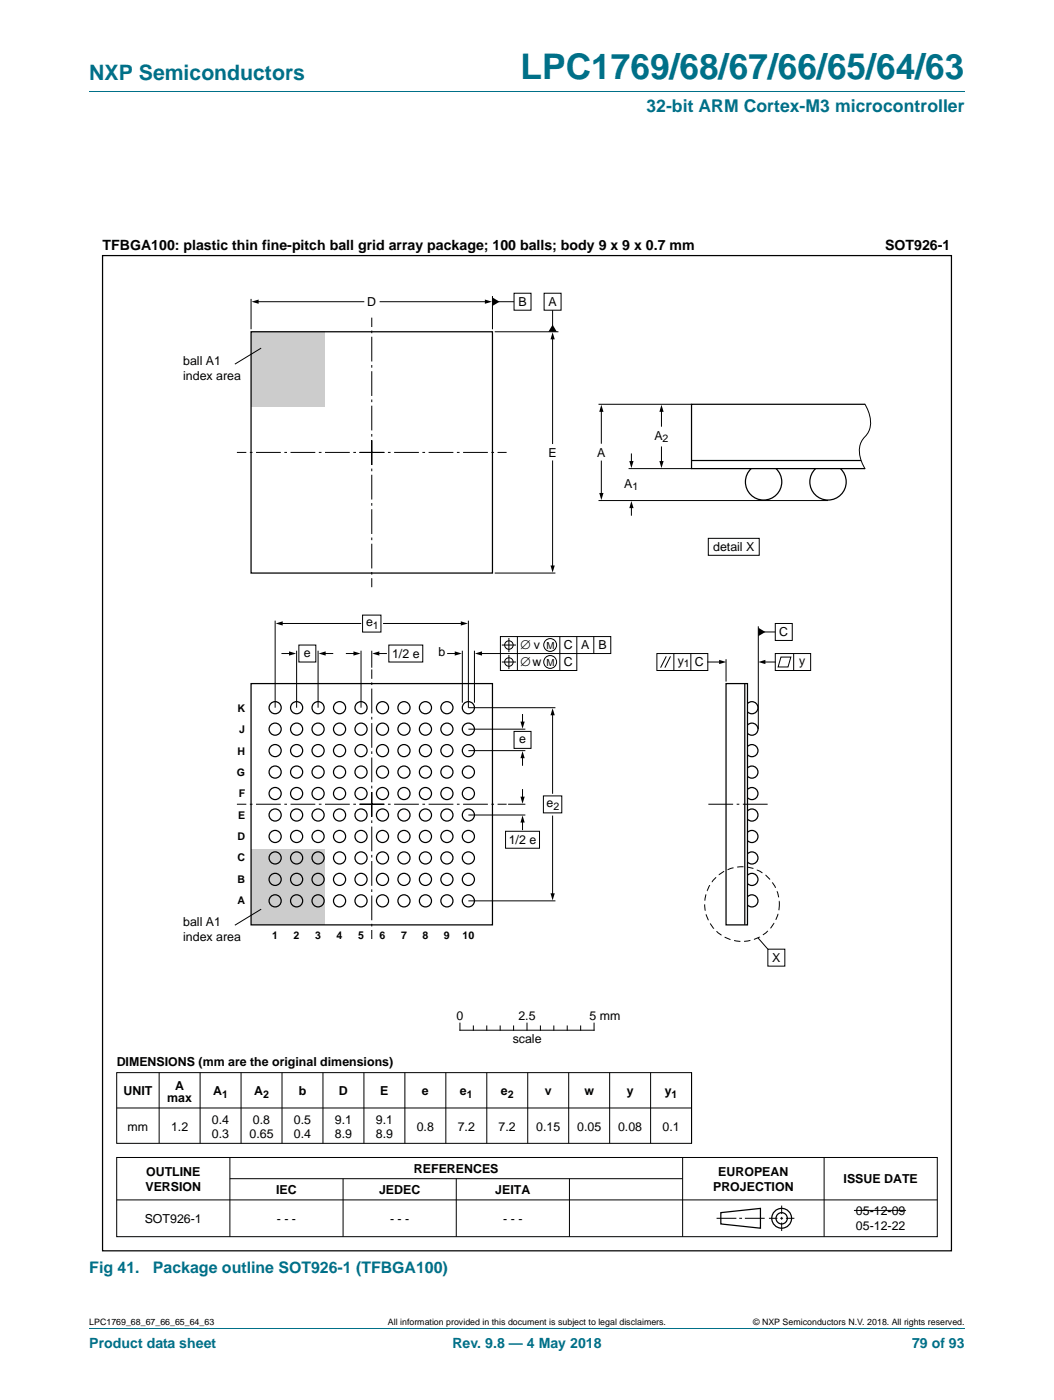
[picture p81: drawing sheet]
<svg xmlns="http://www.w3.org/2000/svg" width="210mm" height="279mm" viewBox="0 0 210 279" stroke-linecap="round" stroke-linejoin="round" font-family="sans-serif">
<defs><g id="words">
<text font-size="7" fill="#007088" x="103.8" y="15.8">LPC1769/68/67/66/65/64/63</text>
<text font-size="4.2" fill="#007088" x="17.8" y="16">NXP Semiconductors</text>
<text font-size="3.5" fill="#007088" x="129" y="22.3">32-bit ARM Cortex-M3 microcontroller</text>
<g font-size="3.2" fill="#007088">
<text x="17.8" y="254">Fig 41.</text>
<text x="30.5" y="254">Package outline SOT926-1 (TFBGA100)</text>
</g>
<g font-size="2.8">
<text x="20.5" y="49.8">TFBGA100: plastic thin fine-pitch ball grid array package; 100 balls; body 9 x 9 x 0.7 mm</text>
<text x="176.6" y="49.8">SOT926-1</text>
</g>
<g font-size="2.8" fill="#007088">
<text x="17.8" y="269.1">Product data sheet</text>
<text x="90.3" y="269.1">Rev. 9.8 — 4 May 2018</text>
<text x="181.9" y="269.1">79 of 93</text>
</g>
<g font-size="2.5">
<text x="73.3" y="61.1">D</text>
<text x="103.4" y="61.1">B</text>
<text x="109.4" y="61.1">A</text>
<text x="36.5" y="72.8">ball A1</text>
<text x="36.5" y="75.8">index area</text>
<text x="130.5" y="87.7">A</text>
<text x="109.4" y="91.2">E</text>
<text x="119.1" y="91.2">A</text>
<text x="124.5" y="97.3">A</text>
<text x="142.3" y="110">detail X</text>
<text x="73" y="125">e</text>
<text x="60.6" y="131.1">e</text>
<text x="78.2" y="131.3">1/2 e</text>
<text x="87.5" y="131">b</text>
<text x="103.8" y="129.6">∅ v</text>
<text x="112.5" y="129.6">C</text>
<text x="115.9" y="129.6">A</text>
<text x="119.4" y="129.6">B</text>
<text x="155.5" y="127">C</text>
<text x="103.8" y="133">∅w</text>
<text x="112.5" y="133">C</text>
<text x="135.2" y="132.7">y</text>
<text x="138.6" y="133">C</text>
<text x="159.4" y="132.7">y</text>
<text x="103.5" y="148.3">e</text>
<text x="109" y="161.1">e</text>
<text x="101.5" y="168.4">1/2 e</text>
<text x="36.5" y="184.8">ball A1</text>
<text x="36.5" y="187.8">index area</text>
<text x="154" y="192">X</text>
<text x="91.1" y="203.6">0</text>
<text x="103.4" y="203.6">2.5</text>
<text x="117.6" y="203.6">5 mm</text>
<text x="102.3" y="208.1">scale</text>
<text x="23.3" y="212.7">DIMENSIONS (mm are the original dimensions)</text>
<text x="24.6" y="218.6">UNIT</text>
<text x="33.4" y="219.9">max</text>
<text x="34.9" y="217.5">A</text>
<text x="42.5" y="218.6">A</text>
<text x="50.7" y="218.6">A</text>
<text x="59.6" y="218.6">b</text>
<text x="67.6" y="218.6">D</text>
<text x="75.9" y="218.6">E</text>
<text x="84.2" y="218.6">e</text>
<text x="91.7" y="218.6">e</text>
<text x="99.9" y="218.6">e</text>
<text x="108.7" y="218.6">v</text>
<text x="116.6" y="218.6">w</text>
<text x="125" y="218.6">y</text>
<text x="132.6" y="218.6">y</text>
<text x="25.5" y="225.6">mm</text>
<text x="34.1" y="225.6">1.2</text>
<text x="42.3" y="224.2">0.4</text>
<text x="42.3" y="227.1">0.3</text>
<text x="49.8" y="227.1">0.65</text>
<text x="50.5" y="224.2">0.8</text>
<text x="58.6" y="224.2">0.5</text>
<text x="58.6" y="227.1">0.4</text>
<text x="66.8" y="224.2">9.1</text>
<text x="66.8" y="227.1">8.9</text>
<text x="75" y="224.2">9.1</text>
<text x="75" y="227.1">8.9</text>
<text x="83.1" y="225.6">0.8</text>
<text x="91.3" y="225.6">7.2</text>
<text x="99.5" y="225.6">7.2</text>
<text x="107" y="225.6">0.15</text>
<text x="115.1" y="225.6">0.05</text>
<text x="123.3" y="225.6">0.08</text>
<text x="132.2" y="225.6">0.1</text>
<text x="29" y="237.7">VERSION</text>
<text x="29.1" y="234.7">OUTLINE</text>
<text x="55.1" y="238.3">IEC</text>
<text x="75.6" y="238.3">JEDEC</text>
<text x="82.6" y="234.1">REFERENCES</text>
<text x="98.8" y="238.3">JEITA</text>
<text x="142.3" y="237.7">PROJECTION</text>
<text x="143.3" y="234.7">EUROPEAN</text>
<text x="168.3" y="236.1">ISSUE DATE</text>
<text x="28.9" y="244">SOT926-1</text>
<text x="55.2" y="244">- - -</text>
<text x="77.8" y="244">- - -</text>
<text x="100.4" y="244">- - -</text>
<text x="170.7" y="242.4">05-12-09</text>
<text x="170.7" y="245.4">05-12-22</text>
</g>
<g font-size="2.1">
<text x="132.2" y="88.2">2</text>
<text x="126.2" y="97.8">1</text>
<text x="74.4" y="125.5">1</text>
<text x="136.4" y="133.2">1</text>
<text x="47.4" y="142.1">K</text>
<text x="47.7" y="146.3">J</text>
<text x="47.3" y="154.8">G</text>
<text x="47.4" y="150.6">H</text>
<text x="47.6" y="159.1">F</text>
<text x="110.4" y="161.6">2</text>
<text x="47.4" y="167.6">D</text>
<text x="47.5" y="163.4">E</text>
<text x="47.4" y="171.9">C</text>
<text x="47.4" y="176.2">B</text>
<text x="47.4" y="180.4">A</text>
<text x="54.3" y="187.3">1</text>
<text x="58.6" y="187.3">2</text>
<text x="62.9" y="187.3">3</text>
<text x="67.1" y="187.3">4</text>
<text x="71.4" y="187.3">5</text>
<text x="75.7" y="187.3">6</text>
<text x="80" y="187.3">7</text>
<text x="84.3" y="187.3">8</text>
<text x="88.6" y="187.3">9</text>
<text x="92.3" y="187.3">10</text>
<text x="44.3" y="219.1">1</text>
<text x="52.5" y="219.1">2</text>
<text x="93.1" y="219.1">1</text>
<text x="101.3" y="219.1">2</text>
<text x="134" y="219.1">1</text>
</g>
<g font-size="1.9">
<text x="109" y="129.4">M</text>
<text x="109" y="132.8">M</text>
</g>
<g font-size="1.8">
<text x="17.8" y="264.5">LPC1769_68_67_66_65_64_63</text>
<text x="77.4" y="264.5">All information provided in this document is subject to legal disclaimers.</text>
<text x="150.2" y="264.5">© NXP Semiconductors N.V. 2018. All rights reserved.</text>
</g>
</g></defs>
<path d="M17.8 18.2h174.6M17.8 265.1h174.6" fill="none" stroke="#007088" stroke-width=".2"/>
<g fill="none" stroke="#000" stroke-width=".2">
<path d="M56.1 124.4h15.9M56.2 130.4h1.7M59.6 128.7h3.4v3.4h-3.4zM64.7 130.4h1.7M69.1 130.4h1.7M72.3 122.8h3.7v3.3h-3.7zM75.4 130.4h1.7M76.5 124.4h15.7M77.6 128.7h6.7v3.4h-6.7zM89.3 130.4h1.7M99.8 127h22v3.4h-22zM100.1 128.7h2.8"/>
<path d="M100.1 132.1h2.8M101.5 127.3v2.8M101.5 130.7v2.8M103.2 127v6.8M111.7 127v6.8M115.1 127v6.8h-15.3v-3.4h-3.9M118.5 127v3.4M102.5 146h3.4v3.4h-3.4zM104.2 142.6v1.7M104.2 151v1.7M104.2 157.6v1.7M108.4 158.8h3.7v3.4h-3.7z"/>
<path d="M110.2 142.5v15.8M100.8 165.9h6.8v3.4h-6.8zM104.2 163.9v1.7M110.2 162.9v15.7M23.3 214.1h114.7v14.1h-114.7zM31.7 214.1v14M39.9 214.1v14.1M48.1 214.1v14.1M56.3 214.1v14.1M64.4 214.1v14.1M72.6 214.1v14.1M80.8 214.1v14.1"/>
<path d="M88.9 214.1v14.1M91.8 204.2v1.4h26.7v-1.4M94.4 204.8v.8M97.1 204.8v.8M97.1 214.1v14.1M99.8 204.8v.8M102.5 204.8v.8M105.1 204.2v1.4M105.3 214.1v14.1M107.8 204.8v.8M110.5 204.8v.8M113.2 204.8v.8"/>
<path d="M113.4 214.1v14.1M115.8 204.8v.8M121.6 214.1v14.1M129.8 214.1v14.1M138 214.1v14.1M23.3 239.5h163.7M23.3 221.1h114.7M23.3 231h163.7v15.8h-163.7zM45.9 231v15.8M45.9 235.2h90.3M68.4 235.2v11.6M91 235.2v11.6"/>
<path d="M113.6 235.2v11.6M136.2 231v15.8M164.4 231v15.8M142.9 243.1h4M147.5 243.1h.5M148.6 243.1h3.9M153.4 243.1h1.7M155.6 243.1h.6M155.9 242.9v.5M155.9 240.6v1.7M155.9 244v1.7M156.8 243.1h1.7"/>
<path d="M180.7 241.6h-10.4"/>
<circle cx="101.5" cy="128.7" r=".85"/>
<circle cx="101.5" cy="132.1" r=".85"/>
<circle cx="109.7" cy="128.7" r="1.28"/>
<circle cx="109.7" cy="132.1" r="1.28"/>
</g>
<g fill="none" stroke="#000" stroke-width=".25">
<path d="M20.5 51h169.3v198.6h-169.3zM143.8 242l7.9-.8v3.9l-7.9-.8z"/>
<circle cx="155.9" cy="243.1" r="1.98"/>
<circle cx="155.9" cy="243.1" r="1.13"/>
</g>
<g fill="#000">
<path d="M55 124.4l1.4-.4v.8zM57.7 130l1.4 .4-1.4 .4zM63.6 130.4l1.4-.4v.8zM70.5 130l1.4 .4-1.4 .4zM74.3 130.4l1.4-.4v.8zM90.7 130l1.4 .4-1.4 .4zM91.9 124l1.4 .4-1.4 .4zM94.7 130.4l1.5-.4v.8zM103.8 159h.9l-.5 1.4zM103.8 144h.9l-.5 1.4zM104.2 149.9l.5 1.4h-.9zM110.2 141.3l.5 1.4h-.9z"/>
<path d="M104.2 162.7l.5 1.5h-.9zM109.8 178.3h.9l-.5 1.4z"/>
</g>
<path d="M50.1 169.6h14.6v15h-14.6z" fill="#ccc"/>
<g fill="none" stroke="#000" stroke-width=".2">
<path d="M54.9 123.9v17.3M59.2 129.9v11.3M63.5 129.9v11.3M72 129.9v11.3M74.2 129.9v3.4M92.2 129.9v10.3M93.4 123.9v17.3h17.4M94.6 129.9v10.3M93.4 145.5h11.4M93.4 149.8h11.4M93.4 162.7h11.4M93.4 179.8h17.4"/>
<path d="M101.4 160.5h3.4M52.1 181.4l-5.2 3.2"/>
</g>
<path d="M74.2 158.1v29.3M71.7 160.5h29.4M74.2 163v-29.4M76.7 160.5h-29.4" fill="none" stroke="#000" stroke-width=".2" stroke-dasharray="4.9 .7 .5 .7" stroke-linecap="butt"/>
<g fill="none" stroke="#000" stroke-width=".25">
<path d="M50.1 136.4h48.1v48.2h-48.1z"/>
<circle cx="54.9" cy="149.8" r="1.21"/>
<circle cx="54.9" cy="145.5" r="1.21"/>
<circle cx="54.9" cy="158.4" r="1.21"/>
<circle cx="54.9" cy="141.2" r="1.21"/>
<circle cx="54.9" cy="154.1" r="1.21"/>
<circle cx="59.2" cy="149.8" r="1.21"/>
<circle cx="59.2" cy="158.4" r="1.21"/>
<circle cx="59.2" cy="145.5" r="1.21"/>
<circle cx="59.2" cy="141.2" r="1.21"/>
<circle cx="59.2" cy="154.1" r="1.21"/>
<circle cx="63.5" cy="149.8" r="1.21"/>
<circle cx="63.5" cy="145.5" r="1.21"/>
<circle cx="63.5" cy="158.4" r="1.21"/>
<circle cx="63.5" cy="141.2" r="1.21"/>
<circle cx="63.5" cy="154.1" r="1.21"/>
<circle cx="67.7" cy="149.8" r="1.21"/>
<circle cx="67.7" cy="158.4" r="1.21"/>
<circle cx="67.7" cy="145.5" r="1.21"/>
<circle cx="67.7" cy="141.2" r="1.21"/>
<circle cx="67.7" cy="154.1" r="1.21"/>
<circle cx="72" cy="149.8" r="1.21"/>
<circle cx="72" cy="145.5" r="1.21"/>
<circle cx="72" cy="158.4" r="1.21"/>
<circle cx="72" cy="141.2" r="1.21"/>
<circle cx="72" cy="154.1" r="1.21"/>
<circle cx="76.3" cy="149.8" r="1.21"/>
<circle cx="76.3" cy="158.4" r="1.21"/>
<circle cx="76.3" cy="145.5" r="1.21"/>
<circle cx="76.3" cy="141.2" r="1.21"/>
<circle cx="76.3" cy="154.1" r="1.21"/>
<circle cx="80.6" cy="149.8" r="1.21"/>
<circle cx="80.6" cy="145.5" r="1.21"/>
<circle cx="80.6" cy="158.4" r="1.21"/>
<circle cx="80.6" cy="141.2" r="1.21"/>
<circle cx="80.6" cy="154.1" r="1.21"/>
<circle cx="84.9" cy="149.8" r="1.21"/>
<circle cx="84.9" cy="158.4" r="1.21"/>
<circle cx="84.9" cy="145.5" r="1.21"/>
<circle cx="84.9" cy="141.2" r="1.21"/>
<circle cx="84.9" cy="154.1" r="1.21"/>
<circle cx="89.2" cy="149.8" r="1.21"/>
<circle cx="89.2" cy="158.4" r="1.21"/>
<circle cx="89.2" cy="145.5" r="1.21"/>
<circle cx="89.2" cy="141.2" r="1.21"/>
<circle cx="89.2" cy="154.1" r="1.21"/>
<circle cx="93.4" cy="149.8" r="1.21"/>
<circle cx="93.4" cy="145.5" r="1.21"/>
<circle cx="93.4" cy="158.4" r="1.21"/>
<circle cx="93.4" cy="141.2" r="1.21"/>
<circle cx="93.4" cy="154.1" r="1.21"/>
<circle cx="54.9" cy="179.8" r="1.21"/>
<circle cx="54.9" cy="166.9" r="1.21"/>
<circle cx="54.9" cy="162.7" r="1.21"/>
<circle cx="54.9" cy="175.5" r="1.21"/>
<circle cx="54.9" cy="171.2" r="1.21"/>
<circle cx="59.2" cy="179.8" r="1.21"/>
<circle cx="59.2" cy="166.9" r="1.21"/>
<circle cx="59.2" cy="162.7" r="1.21"/>
<circle cx="59.2" cy="175.5" r="1.21"/>
<circle cx="59.2" cy="171.2" r="1.21"/>
<circle cx="63.5" cy="179.8" r="1.21"/>
<circle cx="63.5" cy="166.9" r="1.21"/>
<circle cx="63.5" cy="162.7" r="1.21"/>
<circle cx="63.5" cy="175.5" r="1.21"/>
<circle cx="63.5" cy="171.2" r="1.21"/>
<circle cx="67.7" cy="179.8" r="1.21"/>
<circle cx="67.7" cy="166.9" r="1.21"/>
<circle cx="67.7" cy="162.7" r="1.21"/>
<circle cx="67.7" cy="175.5" r="1.21"/>
<circle cx="67.7" cy="171.2" r="1.21"/>
<circle cx="72" cy="179.8" r="1.21"/>
<circle cx="72" cy="166.9" r="1.21"/>
<circle cx="72" cy="162.7" r="1.21"/>
<circle cx="72" cy="175.5" r="1.21"/>
<circle cx="72" cy="171.2" r="1.21"/>
<circle cx="76.3" cy="179.8" r="1.21"/>
<circle cx="76.3" cy="166.9" r="1.21"/>
<circle cx="76.3" cy="162.7" r="1.21"/>
<circle cx="76.3" cy="175.5" r="1.21"/>
<circle cx="76.3" cy="171.2" r="1.21"/>
<circle cx="80.6" cy="179.8" r="1.21"/>
<circle cx="80.6" cy="166.9" r="1.21"/>
<circle cx="80.6" cy="162.7" r="1.21"/>
<circle cx="80.6" cy="175.5" r="1.21"/>
<circle cx="80.6" cy="171.2" r="1.21"/>
<circle cx="84.9" cy="179.8" r="1.21"/>
<circle cx="84.9" cy="166.9" r="1.21"/>
<circle cx="84.9" cy="162.7" r="1.21"/>
<circle cx="84.9" cy="175.5" r="1.21"/>
<circle cx="84.9" cy="171.2" r="1.21"/>
<circle cx="89.2" cy="179.8" r="1.21"/>
<circle cx="89.2" cy="166.9" r="1.21"/>
<circle cx="89.2" cy="162.7" r="1.21"/>
<circle cx="89.2" cy="175.5" r="1.21"/>
<circle cx="89.2" cy="171.2" r="1.21"/>
<circle cx="93.4" cy="179.8" r="1.21"/>
<circle cx="93.4" cy="166.9" r="1.21"/>
<circle cx="93.4" cy="162.7" r="1.21"/>
<circle cx="93.4" cy="175.5" r="1.21"/>
<circle cx="93.4" cy="171.2" r="1.21"/>
</g>
<path d="M50.1 66.2h14.6v15h-14.6z" fill="#ccc"/>
<g fill="none" stroke="#000" stroke-width=".2">
<path d="M50.1 59.7v6M98.2 59.1v6.6M102.5 58.5h3.4v3.4h-3.4zM108.5 58.5h3.4v3.4h-3.4zM51.3 60.2h21.3M52.1 69.5l-5.2 3.2M75.8 60.2h21.2M98.7 66.2h12.7M99.4 60.2h3.1M110.2 61.9v3.2M110.2 67.4v21.1M110.2 92v21.1"/>
<path d="M119.4 80.7h18.5M119.4 99.9h45.8M120 81.9v6.6M120 92v6.7M125.4 93.5h12.5M126 90.6v1.7M132 81.9v3.2M132 89.2v3.1M172.5 80.7a6.3 6.3 0 0 1 .7 5.6l-.7 .9a4.8 4.8 0 0 0-.2 5.8l.2 .5M98.7 114.4h12.1M126 101.1v1.7M141.3 107.4h10.2v3.4h-10.2z"/>
<path d="M131 130.4h10.2v3.4h-10.2zM132.9 131l-1.1 2.2M133.8 131l-1.2 2.2M134.4 130.4v3.4M137.8 130.4v3.4M141.2 132.1h2.5M144.8 131.6v4.4M151.3 125v20.5M152.4 132.1h2.3M152.4 126.1h2.3M154.7 124.4h3.3v3.4h-3.3zM154.7 130.4h7v3.4h-7z"/>
<path d="M155.8 131.1h2l-.6 2h-2zM158.3 130.4v3.4M151.2 187.2l2 2.2M153.2 189.4h3.4v3.4h-3.4z"/>
</g>
<g fill="#000">
<path d="M50.2 60.2l1.4-.4v.8zM96.7 59.8l1.4 .4-1.4 .4zM98.2 59.4l1.4 .8-1.4 .9zM110.2 64.8l.9 1.4h-1.7zM110.2 66.3l.5 1.4h-.9zM120 80.8l.4 1.4h-.9zM119.5 98.4h.9l-.4 1.4zM125.5 92h.9l-.4 1.4zM132 80.8l.4 1.4h-.9zM131.5 92h.9l-.4 1.4zM109.8 112.9h.9l-.5 1.4zM126 100l.4 1.4h-.9z"/>
<path d="M143.5 131.7l1.4 .4-1.4 .4zM151.3 125.3l1.4 .8-1.4 .9zM151.3 132.1l1.4-.4v.8z"/>
</g>
<path d="M71.7 90.3h29.4M74.2 87.9v29.3M74.2 92.8v-29.4M76.7 90.3h-29.4M141.3 160.5h11.8" fill="none" stroke="#000" stroke-width=".2" stroke-dasharray="4.9 .7 .5 .7" stroke-linecap="butt"/>
<g fill="none" stroke="#000" stroke-width=".25">
<path d="M50.1 66.2h48.1v48.2h-48.1zM138 91.9h33.8M154.8 93.5a3.6 3.6 0 0 1 .1 5.2 3.6 3.6 0 0 1-5.2 0 3.6 3.6 0 0 1 .1-5.2M167.7 93.5a3.6 3.6 0 0 1 .1 5.2 3.6 3.6 0 0 1-5.2 0 3.6 3.6 0 0 1 .1-5.2M172.5 80.7h-34.6v12.8h34.6M144.8 136.4h4.3v48.2h-4.3zM148.6 136.4v48.2M149.1 140.4a1.21 1.21 0 0 1 1.7 0 1.21 1.21 0 0 1 0 1.7 1.21 1.21 0 0 1-1.7 0M149.1 144.7a1.21 1.21 0 0 1 1.7-.1 1.21 1.21 0 0 1 .1 1.8 1.21 1.21 0 0 1-1.8 0M149.1 149a1.21 1.21 0 0 1 1.7-.1 1.21 1.21 0 0 1 0 1.8 1.21 1.21 0 0 1-1.7-.1M149.1 153.3a1.21 1.21 0 0 1 1.7-.1 1.21 1.21 0 0 1 0 1.8 1.21 1.21 0 0 1-1.7-.1M149.1 157.5a1.21 1.21 0 0 1 1.7 0 1.21 1.21 0 0 1 0 1.7 1.21 1.21 0 0 1-1.7 0"/>
<path d="M149.1 161.8a1.21 1.21 0 0 1 1.7 0 1.21 1.21 0 0 1 0 1.7 1.21 1.21 0 0 1-1.7 0M149.1 166.1a1.21 1.21 0 0 1 1.7 0 1.21 1.21 0 0 1 0 1.7 1.21 1.21 0 0 1-1.7 0M149.1 170.4a1.21 1.21 0 0 1 1.7 0 1.21 1.21 0 0 1 0 1.7 1.21 1.21 0 0 1-1.7-.1M149.1 174.7a1.21 1.21 0 0 1 1.7-.1 1.21 1.21 0 0 1 0 1.8 1.21 1.21 0 0 1-1.7-.1M149.1 179a1.21 1.21 0 0 1 1.7-.1 1.21 1.21 0 0 1 0 1.8 1.21 1.21 0 0 1-1.7-.1"/>
</g>
<circle cx="148" cy="180.4" r="7.5" fill="none" stroke="#000" stroke-width=".2" stroke-dasharray="1.2 .7 0 0" stroke-linecap="butt"/>
<use href="#words"/>
</svg>
